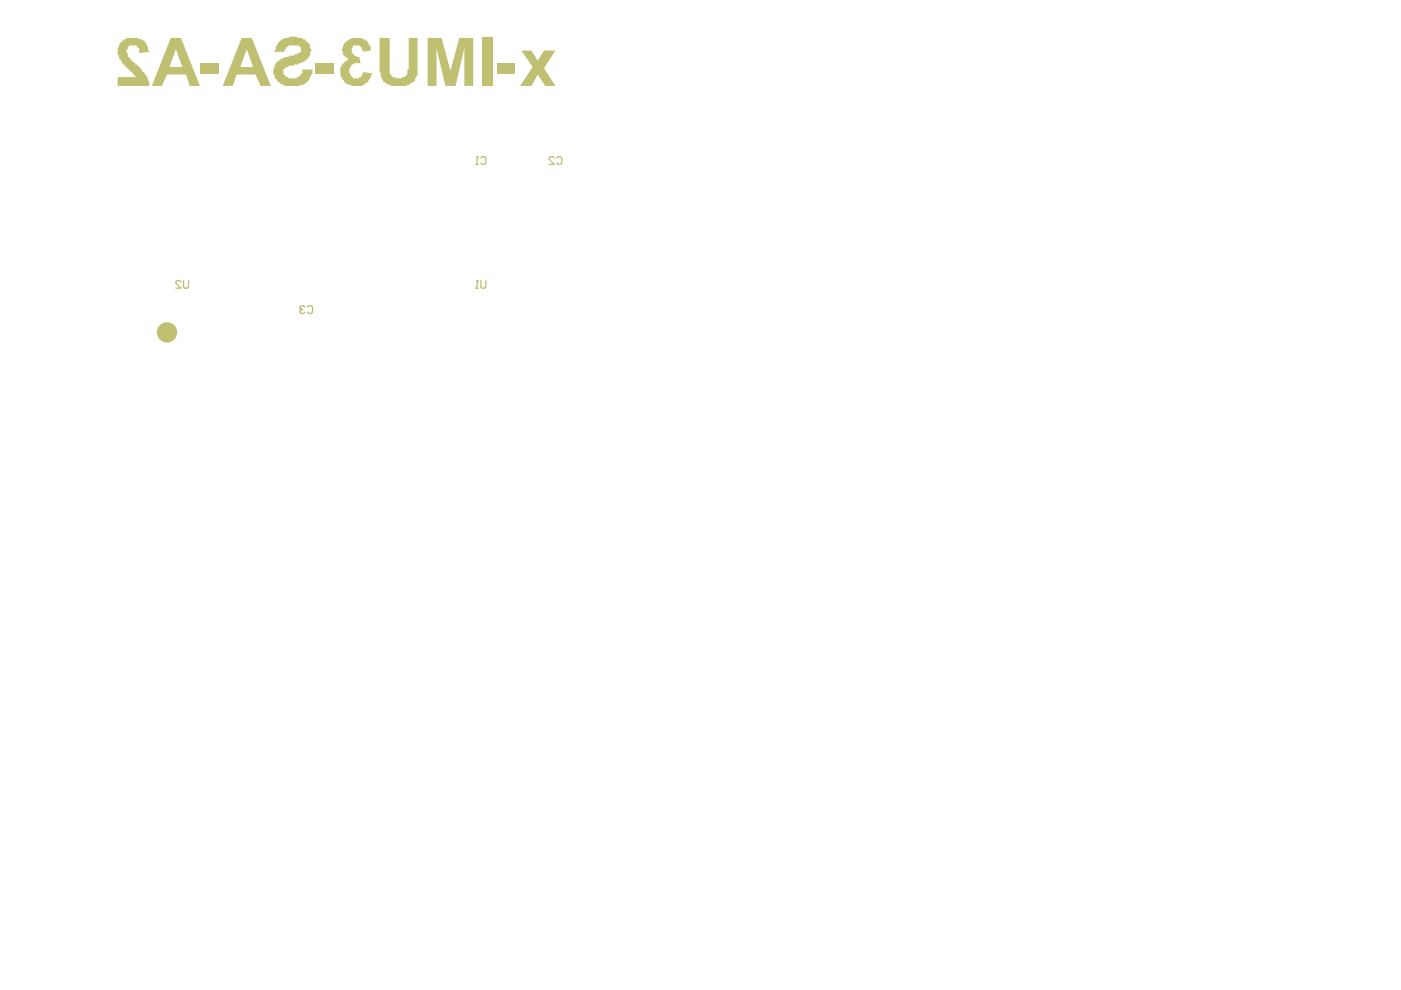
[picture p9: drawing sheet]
<svg xmlns="http://www.w3.org/2000/svg" width="297mm" height="210mm" viewBox="0 0 297 210" stroke-linecap="round" stroke-linejoin="round" font-family="sans-serif">
<g fill="none" stroke="#c0c073" stroke-width=".27">
<path d="M100.9 34.8h.5M101.1 33.2h.1M101.1 33.2v1.6M101.1 33.2l.3 .3M101.9 33.5l.3-.3h.5l.3 .3v1.1l-.3 .2h-.5l-.3-.2M117.5 33.5l-.3-.3h-.5l-.3 .3v.3l1.1 1h-1.1M118 33.5l.3-.3h.5l.3 .3v1.1l-.3 .2h-.5l-.3-.2M38.4 59.8l-.3-.3h-.5l-.3 .3v.2l1.1 1.1h-1.1M38.9 59.5v1.3l.3 .3h.5l.3-.3v-1.3M101.1 59.5h.1M101.1 59.5v1.6M101.1 59.5l.3 .3"/>
<path d="M101.9 59.5v1.3l.3 .3h.5l.3-.3v-1.3M63.6 65.4h.1M63.6 65.4l.2 .3M63.8 65.7l-.2 .2v.3l.2 .3h.6l.3-.3M63.8 65.7h.3M64.7 65.1l-.3-.3h-.6l-.2 .3v.3M65.2 65.1l.3-.3h.5l.3 .3v1.1l-.3 .3h-.5l-.3-.3M100.9 61.1h.5"/>
</g>
<g fill="#c0c073">
<path d="M110.5 10.7h2.2l1.3 2.2 1.4-2.2h2.4l-2.4 3.8 2.4 3.7h-2.2l-1.6-2.4-1.3 2.4h-2.4l2.6-4z"/>
<path d="M105.4 13.4h3.8v2.1h-3.8z"/>
<path d="M102.2 8h2.2v10.2h-2.2z"/>
<path d="M90.7 8h2.9l1.9 7 1.9-7h2.9v10.2h-1.8v-8l-1.9 8h-2.2l-1.8-8v8h-1.9z"/>
<path d="M80.5 8h2.1v7.5l.3 .3v.3h.3v.2h.5l.3 .3h1l.3-.3h.5v-.2h.3v-.3h.3v-1.1h.2v-6.7h1.9v8.1h-.2v.5h-.3v.6h-.3v.2l-.8 .3v.3h-.5l-.3 .2h-3.2l-.3-.2h-.5v-.3l-.8-.3-.3-.8-.3-.3v-.8l-.2-.2z"/>
<path d="M73 9.1h.2v-.3h.3v-.2h.3a2.77 2.77 0 0 1 2.4-.6h.5v.3h.6l.2 .3h.3v.2h.3v.6h.2v.2l.3 .3v.8l-1.6 .3v-.3l-.3-.2a.94 .94 0 0 0-1.3-.9h-.6v.3l-.2 .3v1.1h.2v.2l.9 .6h.5l.3 1.6-.3-.3h-1.1l-.3 .3h-.2v.2h-.3v.6h-.3v1h.3v.6h.3v.2h.2v.3h1.4v-.3h.3l.2-.2 .3-.8 1.9 .2v.3l-.3 .3v.5h-.3l-.2 .8h-.3l-.3 .3a2.77 2.77 0 0 1-2.4 .5h-.5l-.3-.2h-.5l-.3-.3h-.3v-.3h-.2v-.2l-.3-.3a2.76 2.76 0 0 1-.5-2.4v-.3h.2v-.5h.3v-.3h.3v-.3h.2v-.2h.6v-.3h.2h-.2v-.3h-.3l-.3-.2a1.02 1.02 0 0 1-.5-1.4h-.3v-.2l.3-.3v-.6l.3-.2z"/>
<path d="M66.8 13.4h4v2.1h-4z"/>
<path d="M59 8.8h.3v-.2h.3l.8-.6h.8l.2-.2h1.6v.2h1.1v.3h.6v.3h.2v.2h.3l.3 .3v.3h.2v.8l.3 .3v.5h-.3v.8l-.2 .3v.2h-.3v.3h-.3v.3l-.8 .2-.3 .3h-.5v.3h-.8l-.3 .2h-1v.3h-.6v.3h-.2l-.3 .2v1.1h.3v.3h.2v.2h.6v.3h1.6l.2-.3h.3v-.2h.3l.2-.3v-.3h.3v-.8h2.2v.8l-.3 .3-.5 1.4h-.3v.2h-.3v.3h-.2l-.3 .3h-.6l-.2 .2h-1.9a2.48 2.48 0 0 1-2.1-.5h-.3v-.3h-.3l-.2-.2v-.3h-.3v-.3h-.3v-.8h-.3v-1.3h.3v-.8h.3a.95 .95 0 0 1 .8-.8v-.3h.3l.2-.3 1.4-.2 .2-.3h.8l.3-.3h.5v-.2h.6v-.3h.2a1.07 1.07 0 0 0-1.3-1.4h-1.3v.3h-.3l-.3 .3v.3h-.2v.5h-2.2v-.3l.3-.2v-.9h.3z"/>
<path d="M42.4 13.4h4v2.1h-4z"/>
<path d="M25.2 9.4h.3a.95 .95 0 0 1 .8-.8v-.3h.5v-.3h2.4l.3 .3h.5l.3 .3h.3v.2h.3l.2 .8 .3 .3v.8h.3v.3l-2.2 .3v-1.1h-.3v-.3h-.2v-.3h-1.6v.3h-.3v.6h-.3v.8h.3v.8h.3v.2h.2v.3h.3v.3l.3 .2h.2v.3h.3v.3h.3l1 1v.3l.3 .3h.3v.2l.5 .6v.2l.3 .3v.6h.3v1h-6.8v-1.9h3.8v-.2h-.3v-.3l-.5-.5-.3-.3h-.2v-.3l-.3-.2h-.3v-.3h-.2v-.3l-.3-.2h-.3l-.2-.8a.85 .85 0 0 1-.6-1.1l-.3-.3v-1.3l.3-.3z"/>
<path d="M51.2 8l-4 10.2h2.2l.8-2.4h4l1.1 2.4h2.1l-4-10.2zM52.3 10.5l1.4 3.7h-2.7z"/>
<path d="M36.2 8l-4 10.2h2.1l1.1-2.4h4l.8 2.4h2.2l-4-10.2zM37.3 10.5l1.3 3.7h-2.7z"/>
</g>
<circle cx="35.4" cy="70.5" r="1.07" fill="none" stroke="#c0c073" stroke-width="2.1"/>
</svg>
